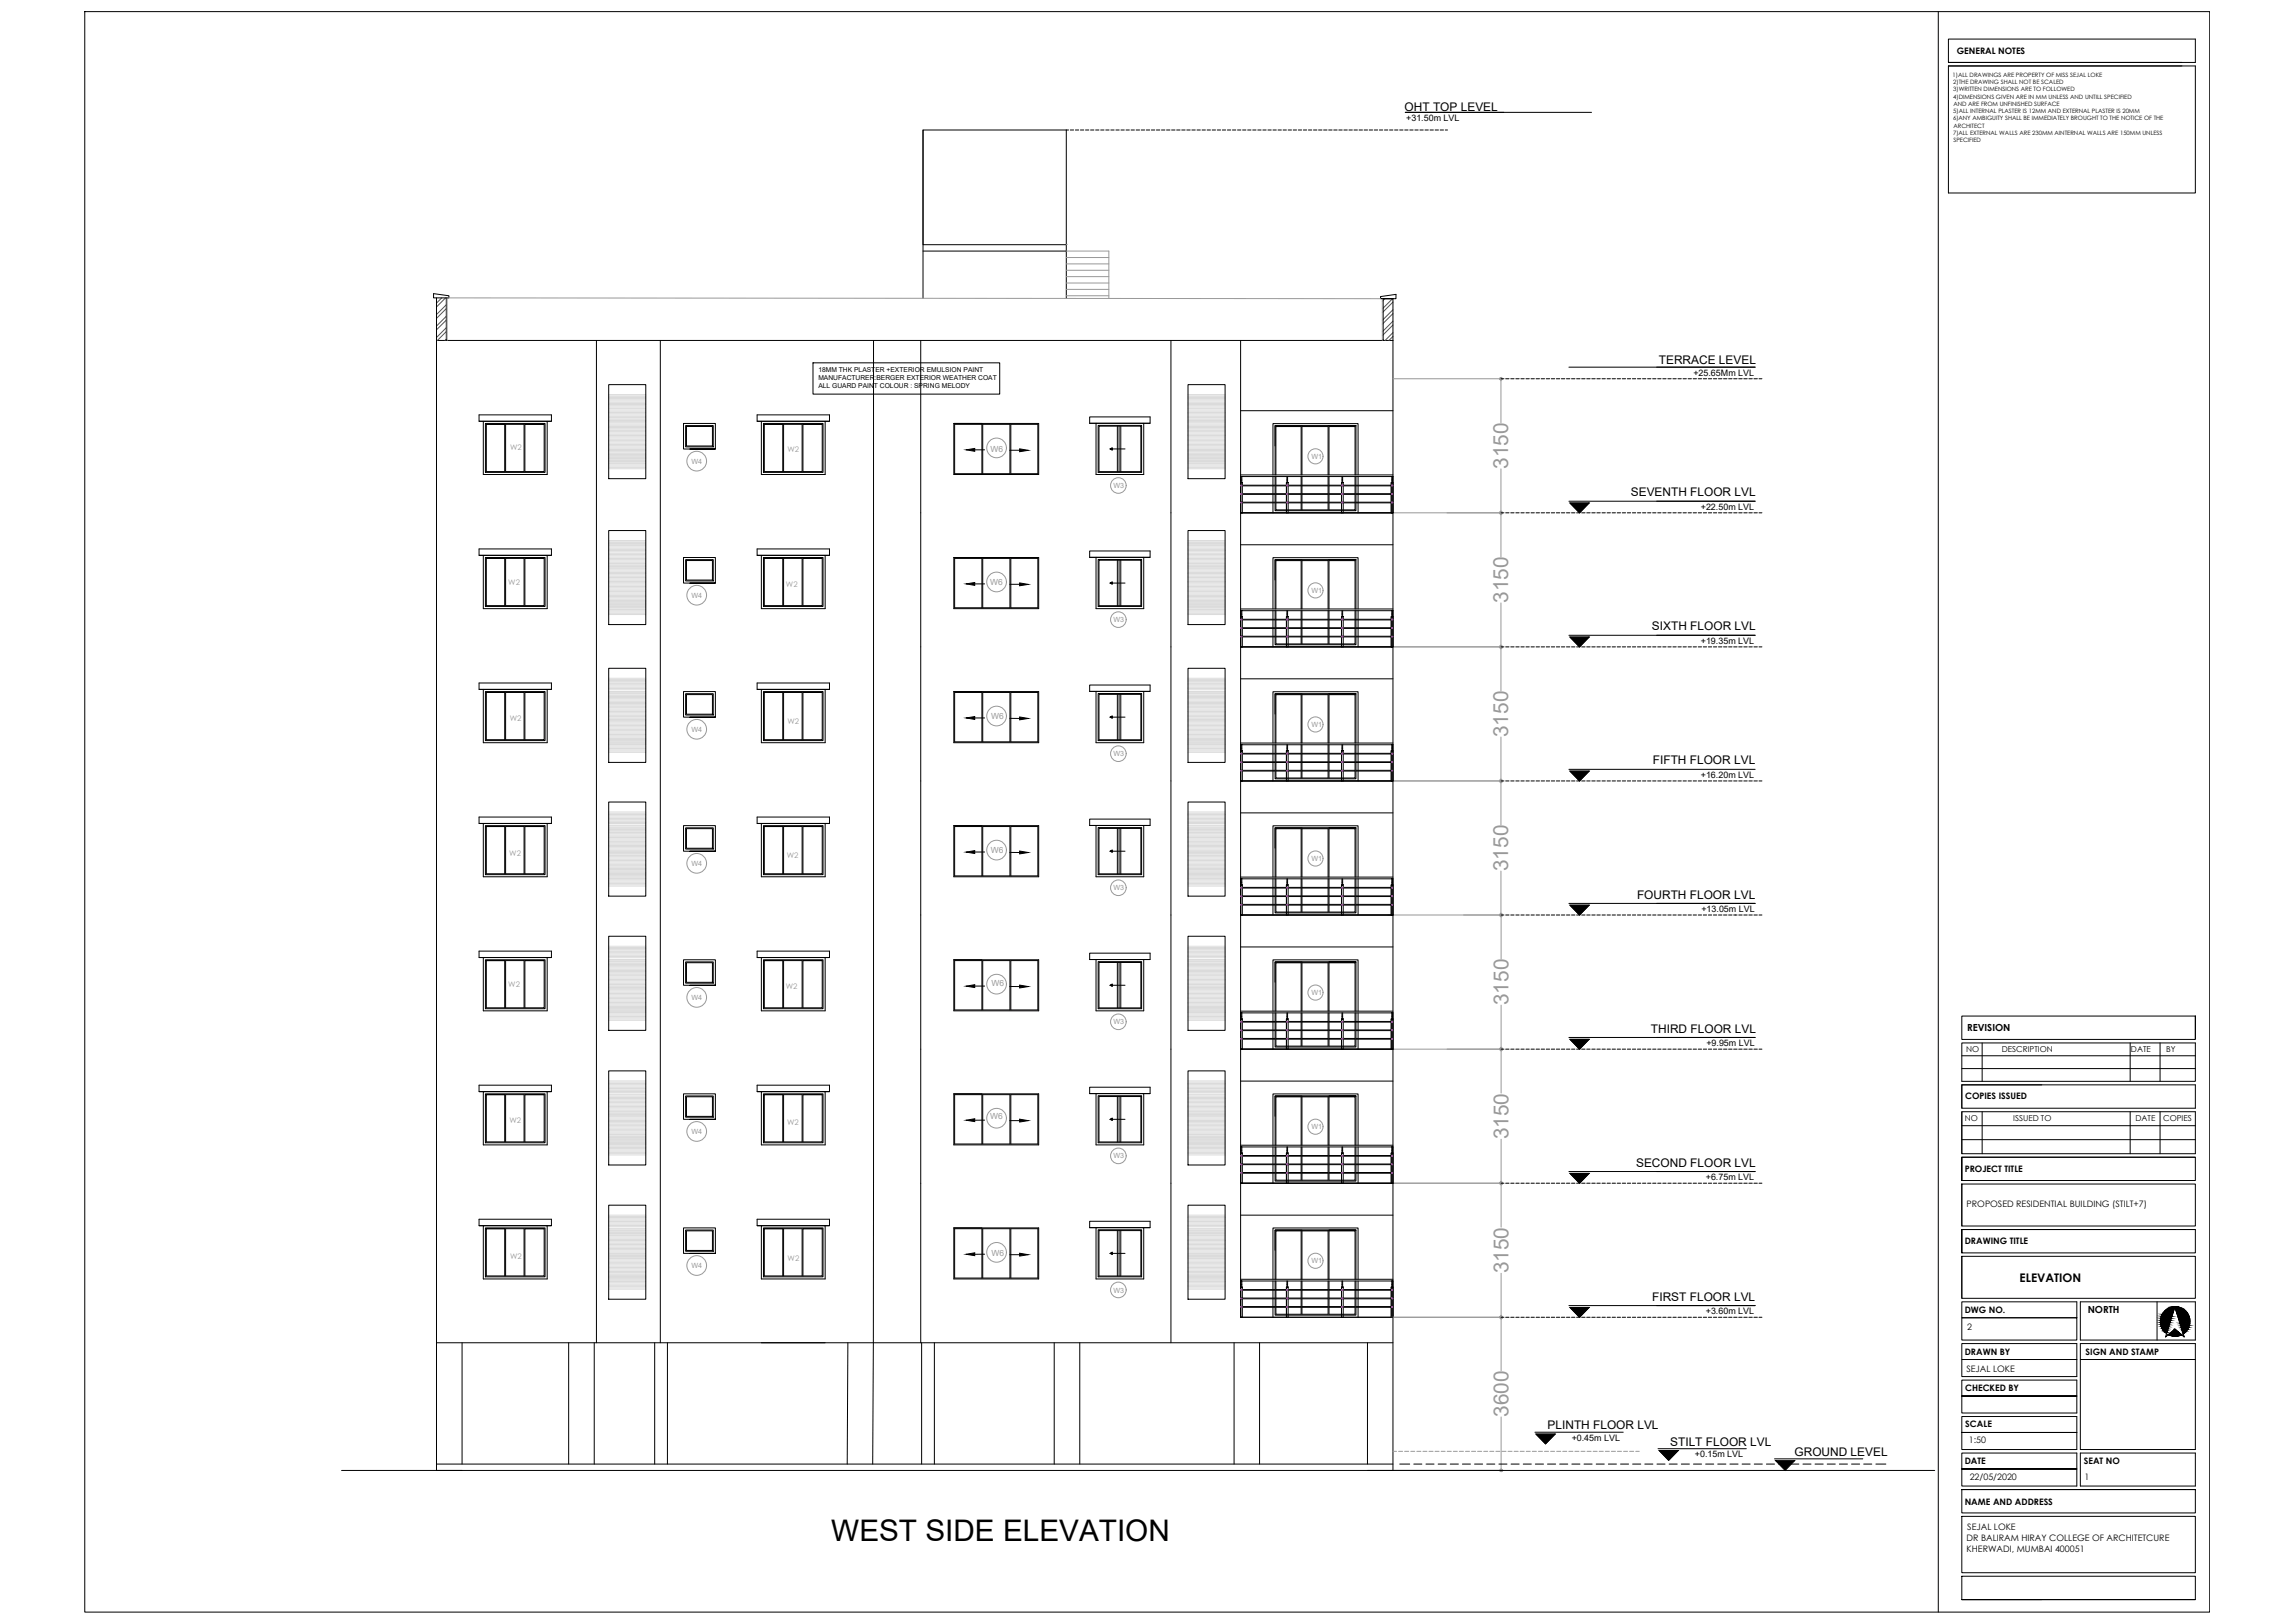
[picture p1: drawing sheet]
<svg xmlns="http://www.w3.org/2000/svg" width="1189mm" height="841mm" viewBox="0 0 1189 841" stroke-linecap="round" stroke-linejoin="round" font-family="sans-serif">
<defs><g id="words">
<text font-size="15.4" x="431" y="799">WEST SIDE ELEVATION</text>
<g font-size="10.8" fill="#989898">
<text x="782" y="243" transform="rotate(-90 782 243)">3150</text>
<text x="782" y="312" transform="rotate(-90 782 312)">3150</text>
<text x="782" y="382" transform="rotate(-90 782 382)">3150</text>
<text x="782" y="451" transform="rotate(-90 782 451)">3150</text>
<text x="782" y="521" transform="rotate(-90 782 521)">3150</text>
<text x="782" y="590" transform="rotate(-90 782 590)">3150</text>
<text x="782" y="660" transform="rotate(-90 782 660)">3150</text>
<text x="782" y="734" transform="rotate(-90 782 734)">3600</text>
</g>
<g font-size="6.2">
<text x="728" y="57">OHT TOP LEVEL</text>
<text x="860" y="189">TERRACE LEVEL</text>
<text x="845" y="257">SEVENTH FLOOR LVL</text>
<text x="856" y="327">SIXTH FLOOR LVL</text>
<text x="857" y="396">FIFTH FLOOR LVL</text>
<text x="848" y="466">FOURTH FLOOR LVL</text>
<text x="856" y="535">THIRD FLOOR LVL</text>
<text x="848" y="605">SECOND FLOOR LVL</text>
<text x="856" y="674">FIRST FLOOR LVL</text>
<text x="802" y="740">PLINTH FLOOR LVL</text>
<text x="866" y="749">STILT FLOOR LVL</text>
<text x="930" y="754">GROUND LEVEL</text>
</g>
<text font-size="6.1" x="1047" y="665">ELEVATION</text>
<g font-size="5.1">
<text x="1019" y="534">REVISION</text>
<text x="1082" y="680">NORTH</text>
</g>
<g font-size="4.6">
<text x="1014" y="28">GENERAL NOTES</text>
<text x="729" y="63">+31.50m LVL</text>
<text x="878" y="195">+25.65Mm LVL</text>
<text x="881" y="264">+22.50m LVL</text>
<text x="881" y="334">+19.35m LVL</text>
<text x="881" y="403">+16.20m LVL</text>
<text x="882" y="473">+13.05m LVL</text>
<text x="884" y="542">+9.95m LVL</text>
<text x="1018" y="569">COPIES ISSUED</text>
<text x="884" y="611">+6.75m LVL</text>
<text x="1018" y="607">PROJECT TITLE</text>
<text x="1019" y="625">PROPOSED RESIDENTIAL BUILDING (STILT+7)</text>
<text x="1018" y="645">DRAWING TITLE</text>
<text x="884" y="681">+3.60m LVL</text>
<text x="1018" y="680">DWG NO.</text>
<text x="1020" y="689">2</text>
<text x="1018" y="702">DRAWN BY</text>
<text x="1081" y="702">SIGN AND STAMP</text>
<text x="1019" y="711">SEJAL LOKE</text>
<text x="1018" y="721">CHECKED BY</text>
<text x="1019" y="739">SCALE</text>
<text x="815" y="747">+0.45m LVL</text>
<text x="1020" y="748">1:50</text>
<text x="878" y="755">+0.15m LVL</text>
<text x="1018" y="758">DATE</text>
<text x="1080" y="758">SEAT NO</text>
<text x="1021" y="767">22/05/2020</text>
<text x="1080" y="767">1</text>
<text x="1018" y="780">NAME AND ADDRESS</text>
<text x="1020" y="793">SEJAL LOKE</text>
<text x="1019" y="798">DR BALIRAM HIRAY COLLEGE OF ARCHITETCURE</text>
<text x="1019" y="804">KHERWADI, MUMBAI 400051</text>
</g>
<g font-size="4.4" fill="#989898">
<text x="513" y="234">W6</text>
<text x="513" y="303">W6</text>
<text x="514" y="373">W6</text>
<text x="514" y="442">W6</text>
<text x="514" y="511">W6</text>
<text x="513" y="580">W6</text>
<text x="514" y="651">W6</text>
</g>
<g font-size="4.2">
<text x="1019" y="545">NO</text>
<text x="1037" y="545">DESCRIPTION</text>
<text x="1104" y="545">DATE</text>
<text x="1123" y="545">BY</text>
<text x="1018" y="581">NO</text>
<text x="1043" y="581">ISSUED TO</text>
<text x="1107" y="581">DATE</text>
<text x="1121" y="581">COPIES</text>
</g>
<g font-size="4" fill="#989898">
<text x="264" y="233">W2</text>
<text x="408" y="234">W2</text>
<text x="263" y="303">W2</text>
<text x="407" y="304">W2</text>
<text x="264" y="374">W2</text>
<text x="408" y="375">W2</text>
<text x="264" y="443">W2</text>
<text x="408" y="444">W2</text>
<text x="263" y="512">W2</text>
<text x="407" y="513">W2</text>
<text x="264" y="582">W2</text>
<text x="408" y="583">W2</text>
<text x="264" y="652">W2</text>
<text x="408" y="654">W2</text>
</g>
<g font-size="3.7" fill="#989898">
<text x="680" y="238">W1</text>
<text x="358" y="240">W4</text>
<text x="577" y="253">W3</text>
<text x="358" y="310">W4</text>
<text x="680" y="307">W1</text>
<text x="577" y="322">W3</text>
<text x="680" y="377">W1</text>
<text x="358" y="379">W4</text>
<text x="577" y="392">W3</text>
<text x="358" y="449">W4</text>
<text x="680" y="446">W1</text>
<text x="577" y="461">W3</text>
<text x="680" y="516">W1</text>
<text x="358" y="518">W4</text>
<text x="577" y="531">W3</text>
<text x="358" y="588">W4</text>
<text x="680" y="585">W1</text>
<text x="577" y="600">W3</text>
<text x="358" y="657">W4</text>
<text x="680" y="655">W1</text>
<text x="577" y="670">W3</text>
</g>
<g font-size="3.5">
<text x="424" y="193">18MM THK PLASTER +EXTERIOR EMULSION PAINT</text>
<text x="424" y="197">MANUFACTURER:BERGER EXTERIOR WEATHER COAT</text>
<text x="424" y="201">ALL GUARD PAINT COLOUR : SPRING MELODY</text>
</g>
<g font-size="3.1">
<text x="1012" y="40">1)ALL DRAWINGS ARE PROPERTY OF MISS SEJAL LOKE</text>
<text x="1012" y="44">2)THE DRAWING SHALL NOT BE SCALED</text>
<text x="1012" y="47">3)WRITTEN DIMENSIONS ARE TO FOLLOWED</text>
<text x="1012" y="51">4)DIMENSIONS GIVEN ARE IN MM UNLESS AND UNTILL SPECIFIED</text>
<text x="1012" y="59">5)ALL INTERNAL PLASTER IS 12MM AND EXTERNAL PLASTER IS 20MM</text>
<text x="1012" y="55">AND ARE FROM UNFINISHED SURFACE</text>
<text x="1012" y="62">6)ANY AMBIGUITY SHALL BE IMMEDIATELY BROUGHT TO THE NOTICE OF THE</text>
<text x="1012" y="70">7)ALL EXTERNAL WALLS ARE 230MM AINTERNAL WALLS ARE 150MM UNLESS</text>
<text x="1012" y="66">ARCHITECT</text>
<text x="1012" y="74">SPECIFIED</text>
</g>
</g></defs>
<!-- layer: 0 -->
<g fill="none" stroke="#000" stroke-width=".52">
<path d="M728 58h97M478 67v88M553 67h-75v60h75M553 67v88M553 67h1M555 67h1M557 67h2M560 67h2M563 67h1M565 67h2M568 67h2M570 67h2"/>
<path d="M573 67h2M576 67h1M578 67h2M581 67h2M584 67h1M586 67h2M589 67h2M591 67h2M594 67h2M597 67h1M599 67h2M602 67h2"/>
<path d="M605 67h1M607 67h2M610 67h2M612 67h2M615 67h2M618 67h1M620 67h2M623 67h2M626 67h1M628 67h2M631 67h2M633 67h2"/>
<path d="M636 67h2M639 67h1M641 67h2M644 67h2M647 67h1M649 67h2M652 67h2M654 67h2M657 67h2M660 67h1M662 67h2M665 67h2"/>
<path d="M668 67h1M670 67h2M673 67h2M675 67h2M678 67h2M681 67h1M683 67h2M686 67h2M689 67h1M691 67h2M694 67h2M696 67h2"/>
<path d="M699 67h2M702 67h1M704 67h2M707 67h2M710 67h1M712 67h2M715 67h2M717 67h2M720 67h2M723 67h1M725 67h2M728 67h2"/>
<path d="M731 67h1M733 67h2M736 67h2M738 67h2M741 67h2M744 67h1M746 67h2M749 67h1M478 130h75M225 152l8 1v1h-8zM226 154v608M231 154v22"/>
<path d="M717 155v21M721 155h2v-2l-8 1v1h7M722 155v607M226 176h496M309 176v520M342 176v520M453 176l-1 583M477 176v520M607 176v520M643 176v507h79v-16M315 199h20v49h-20zM421 188h97v16h-97z"/>
<path d="M616 199h19v49h-19zM248 218h38M250 218h34v28h-34zM250 218h-2v-3h38v3h-2M252 219h30v26h-30zM252 220h10v24h-10zM252 220h10M262 220h10v24h-10zM272 220h10v24h-10v-24h10M392 218h38M395 218h33v28h-33zM395 218h-3v-3h38v3h-2"/>
<path d="M396 219h31v26h-31zM396 220h10v24h-10zM396 220h10M406 220h10v24h-10zM416 220h10v24h-10v-24h10M494 219h44v27h-44zM495 220h14v25h-14zM509 220h14v25h-14zM524 220h14v25h-14zM568 219h25v27h-25zM593 219h3v-3h-31v3h31M643 213h79"/>
<path d="M355 221h15v11h-15zM356 221h13v10h-13zM358 233h13v-14h-17v14h17M505 233h5M523 233h5M569 220h23v25h-23zM570 221h21v23h-21zM576 233v-1l-1 1h1h-1h8M579 221v23M580 221v23M581 221v23M661 221h14"/>
<path d="M689 221h14h-42v10M643 250h1zM643 246h79M643 247v3M643 249h1M644 256h-1h18v4h-18h1M644 252h-1h18v4h-18h1M660 246v-26h44v26M660 247v4M660 252v4M660 256v4M661 246v-25h42v25"/>
<path d="M661 247v4h-18h1M661 246v-25h13v25M661 247v4h13v-4M661 252h13v4h-13zM661 256h13v4h-13zM667 250h1zM667 250v16M667 247v3M667 249h.1M668 250v16M675 246v-25h13v25M675 247v4h13v-4"/>
<path d="M675 252h13v4h-13zM675 256h13v4h-13zM689 246v-25h13v25M689 247v4h33h-1M689 256h13v4h-13zM695 250h1zM695 250v16M695 247v3M695 249h1M696 247v3M696 250v16M702 252v4h-13v-4h33h-1"/>
<path d="M702 247v4M703 252v4h19h-1M703 247v4M704 247v4M704 252v4M704 256v4M721 250v16h1h-79h1v-16M721 256h1h-19v4h19h-1M721 250h1zM721 250v-3h1h-79h1v3M721 249h1M722 247v3"/>
<path d="M722 250v16h-79M315 275h20v49h-20zM616 275h19v49h-19zM644 261h-1h18v4h42v-4h19h-1M660 261v5M661 261h13v3h-13zM675 261h13v3h-13zM689 261h13v3h-13zM704 261v5M248 288h38M250 288h34v27h-34zM250 288h-2v-4h38v4h-2"/>
<path d="M252 289h30v25h-30zM252 289h10v25h-10zM252 289h10M262 289h10v25h-10zM272 289h10v25h-10v-25h10M355 290h15v11h-15zM356 290h13v11h-13zM392 288h38M395 288h33v27h-33zM395 288h-3v-4h38v4h-2M396 289h31v25h-31zM396 289h10v25h-10z"/>
<path d="M396 289h10M406 289h10v25h-10zM416 289h10v25h-10v-25h10M494 289h44v26h-44zM495 289h14v26h-14zM509 289h14v26h-14zM524 289h14v26h-14zM568 289h25v26h-25zM569 290h23v24h-23zM570 290h21v24h-21zM579 290v24M580 290v24"/>
<path d="M581 290v24M593 289h3v-3h-31v3h31M643 282h79M661 290h14M689 290h14h-42v11M358 302h13v-13h-17v13h17M505 303h5M523 303h5M576 302v-1l-1 1 1 1v-1h-1h8M643 320h1zM643 316h79M643 316v4"/>
<path d="M643 318h1M660 316v-27h44v27M660 316v5M661 316v-26h42v26M661 316v5h-18h1M661 316v-25h13v25M661 316v5h13v-5M667 320h1zM667 320v15M667 316v4M667 318h.1M668 320v15"/>
<path d="M675 316v-25h13v25M675 316v5h13v-5M689 316v-25h13v25M689 316v5h33h-1M695 320h1zM695 320v15M695 316v4M695 318h1M696 316v4M696 320v15M702 316v5M703 316v5"/>
<path d="M704 316v5M721 320v15h1h-79h1v-15M721 320h1zM721 320v-4h1h-79h1v4M721 318h1M722 316v4M722 320v15h-79M644 330h-1h18v4h42v-4h19h-1M644 326h-1h18v4h-18h1M644 321h-1h18v4h-18h1M660 321v4M660 326v4"/>
<path d="M660 330v5M661 330h13v4h-13zM661 321h13v4h-13zM661 326h13v4h-13zM675 321h13v4h-13zM675 326h13v4h-13zM675 330h13v4h-13zM689 330h13v4h-13zM689 326h13v4h-13zM702 321v4h-13v-4h33h-1M703 321v4h19h-1M704 321v4"/>
<path d="M704 326v4M704 330v5M721 326h1h-19v4h19h-1M248 357h38M250 357h34v28h-34zM250 357h-2v-3h38v3h-2M252 358h30v26h-30zM252 359h10v24h-10zM252 359h10M262 359h10v24h-10zM272 359h10v24h-10v-24h10M315 346h20v49h-20z"/>
<path d="M355 359h15v12h-15zM356 360h13v10h-13zM392 357h38M395 357h33v28h-33zM395 357h-3v-3h38v3h-2M396 358h31v26h-31zM396 359h10v24h-10zM396 359h10M406 359h10v24h-10zM416 359h10v24h-10v-24h10M494 358h44v27h-44zM495 359h14v25h-14z"/>
<path d="M509 359h14v25h-14zM524 359h14v25h-14zM568 358h25v27h-25zM569 359h23v25h-23zM570 360h21v23h-21zM579 360v23M580 360v23M581 360v23M593 358h3v-3h-31v3h31M616 346h19v49h-19zM643 352h79M661 360h14"/>
<path d="M689 360h14h-42v10M358 372h13v-14h-17v14h17M505 372h5M523 372h5M576 372v-1l-1 1h1h-1h8M643 389h1zM643 385h79M643 386v3M643 388h1M644 400h-1h18v4h42v-4h19h-1M644 395h-1h18v4h-18h1M644 391h-1h18v4h-18h1"/>
<path d="M660 385v-27h44v27M660 386v4M660 391v4M660 395v4M660 400v5M661 385v-25h42v25M661 386v4h-18h1M661 385v-25h13v25M661 400h13v3h-13zM661 386v4h13v-4M661 391h13v4h-13zM661 395h13v4h-13z"/>
<path d="M667 389h1zM667 389v16M667 386v3M667 388h.1M668 389v16M675 385v-25h13v25M675 386v4h13v-4M675 391h13v4h-13zM675 395h13v4h-13zM675 400h13v3h-13zM689 400h13v3h-13zM689 385v-25h13v25"/>
<path d="M689 386v4h33h-1M689 395h13v4h-13zM695 389h1zM695 389v16M695 386v3M695 388h1M696 386v3M696 389v16M702 391v4h-13v-4h33h-1M702 386v4M703 391v4h19h-1M703 386v4"/>
<path d="M704 386v4M704 391v4M704 395v4M704 400v5M721 389v16h1h-79h1v-16M721 395h1h-19v4h19h-1M721 389h1zM721 389v-3h1h-79h1v3M721 388h1M722 386v3M722 389v16h-79M315 416h20v48h-20z"/>
<path d="M616 416h19v48h-19zM248 427h38M250 427h34v27h-34zM250 427h-2v-4h38v4h-2M252 428h30v25h-30zM252 428h10v25h-10zM252 428h10M262 428h10v25h-10zM272 428h10v25h-10v-25h10M355 429h15v11h-15zM356 429h13v11h-13zM392 427h38"/>
<path d="M395 427h33v27h-33zM395 427h-3v-4h38v4h-2M396 428h31v25h-31zM396 428h10v25h-10zM396 428h10M406 428h10v25h-10zM416 428h10v25h-10v-25h10M494 428h44v26h-44zM495 428h14v26h-14zM509 428h14v26h-14zM524 428h14v26h-14zM568 428h25v26h-25z"/>
<path d="M569 429h23v24h-23zM570 429h21v24h-21zM579 429v24M580 429v24M581 429v24M593 428h3v-4h-31v4h31M643 421h79M661 429h14M689 429h14h-42v10M358 441h13v-13h-17v13h17M505 442h5M523 442h5"/>
<path d="M576 441v-1l-1 1 1 1v-1h-1h8M643 459h1zM643 455h79M643 455v4M643 457h1M660 455v-27h44v27M660 455v5M661 455v-26h42v26M661 455v5h-18h1M661 455v-26h13v26M661 455v5h13v-5M667 458l1 1z"/>
<path d="M667 458v16M667 455v3M667 457h.1M668 459v15M675 455v-26h13v26M675 455v5h13v-5M689 455v-26h13v26M689 455v5h33h-1M695 458l1 1zM695 458v16M695 455v3M695 457h1"/>
<path d="M696 455v3M696 459v15M702 455v5M703 455v5M704 455v5M721 458v16h1h-79h1v-15M721 458l1 1zM721 458v-3h1h-79h1v4M721 457h1M722 455v3M722 459v15h-79M644 469h-1h18v4h42v-4h19h-1"/>
<path d="M644 465h-1h18v4h-18h1M644 460h-1h18v4h-18h1M660 460v4M660 465v4M660 469v5M661 469h13v4h-13zM661 460h13v4h-13zM661 465h13v4h-13zM675 460h13v4h-13zM675 465h13v4h-13zM675 469h13v4h-13zM689 469h13v4h-13z"/>
<path d="M689 465h13v4h-13zM702 460v4h-13v-4h33h-1M703 460v4h19h-1M704 460v4M704 465v4M704 469v5M721 465h1h-19v4h19h-1M248 496h38M250 496h34v28h-34zM250 496h-2v-3h38v3h-2M252 497h30v26h-30zM252 498h10v24h-10z"/>
<path d="M252 498h10M262 498h10v24h-10zM272 498h10v24h-10v-24h10M315 485h20v49h-20zM355 498h15v11h-15zM356 499h13v10h-13zM392 496h38M395 496h33v28h-33zM395 496h-3v-3h38v3h-2M396 497h31v26h-31zM396 498h10v24h-10zM396 498h10"/>
<path d="M406 498h10v24h-10zM416 498h10v24h-10v-24h10M494 497h44v27h-44zM495 498h14v25h-14zM509 498h14v25h-14zM524 498h14v25h-14zM568 497h25v27h-25zM569 498h23v25h-23zM570 499h21v23h-21zM579 499v23M580 499v23M581 499v23"/>
<path d="M593 497h3v-3h-31v3h31M616 485h19v49h-19zM643 491h79M661 498h14M689 498h14h-42v11M358 511h13v-14h-17v14h17M505 511h5M523 511h5M576 511v-1l-1 1h1h-1h8M643 528h1zM643 524h79M643 525v3"/>
<path d="M643 527h1M644 538h-1h18v5h42v-5h19h-1M644 534h-1h18v4h-18h1M644 530h-1h18v4h-18h1M660 524v-27h44v27M660 525v4M660 530v4M660 534v4M660 538v6M661 524v-26h42v26M661 525v4h-18h1M661 524v-25h13v25"/>
<path d="M661 538h13v4h-13zM661 525v4h13v-4M661 530h13v4h-13zM661 534h13v4h-13zM667 528h1zM667 528v16M667 525v3M667 527h.1M668 528v16M675 524v-25h13v25M675 525v4h13v-4M675 530h13v4h-13z"/>
<path d="M675 534h13v4h-13zM675 538h13v4h-13zM689 538h13v4h-13zM689 524v-25h13v25M689 525v4h33h-1M689 534h13v4h-13zM695 528h1zM695 528v16M695 525v3M695 527h1M696 525v3M696 528v16"/>
<path d="M702 530v4h-13v-4h33h-1M702 525v4M703 530v4h19h-1M703 525v4M704 525v4M704 530v4M704 534v4M704 538v6M721 528v16h1h-79h1v-16M721 534h1h-19v4h19h-1M721 528h1zM721 528v-3h1h-79h1v3"/>
<path d="M721 527h1M722 525v3M722 528v16h-79M315 555h20v49h-20zM616 555h19v49h-19zM248 566h38M250 566h34v27h-34zM250 566h-2v-4h38v4h-2M252 567h30v25h-30zM252 567h10v25h-10zM252 567h10M262 567h10v25h-10z"/>
<path d="M272 567h10v25h-10v-25h10M355 568h15v11h-15zM356 568h13v10h-13zM392 566h38M395 566h33v27h-33zM395 566h-3v-4h38v4h-2M396 567h31v25h-31zM396 567h10v25h-10zM396 567h10M406 567h10v25h-10zM416 567h10v25h-10v-25h10M494 567h44v26h-44z"/>
<path d="M495 567h14v26h-14zM509 567h14v26h-14zM524 567h14v26h-14zM568 567h25v26h-25zM569 568h23v24h-23zM570 568h21v24h-21zM579 568v24M580 568v24M581 568v24M593 567h3v-4h-31v4h31M643 560h79M661 568h14"/>
<path d="M689 568h14h-42v10M358 580h13v-13h-17v13h17M510 580h-5M523 581h5M576 580v-1l-1 1 1 1v-1h-1h8M643 597l1 1zM643 593h79M643 594v3M643 596h1M644 599h-1h18v4h-18h1M660 593v-26h44v26M660 594v5"/>
<path d="M660 599v4M661 593v-25h42v25M661 594v5h-18h1M661 593v-25h13v25M661 594v5h13v-5M661 599h13v4h-13zM667 597l1 1zM667 597v16M667 594v3M667 596h.1M668 598v15M675 593v-25h13v25"/>
<path d="M675 594v5h13v-5M675 599h13v4h-13zM689 593v-25h13v25M689 594v5h33h-1M695 597l1 1zM695 597v16M695 594v3M695 596h1M696 594v3M696 598v15M702 599v4h-13v-4h33h-1M702 594v5"/>
<path d="M703 599v4h19h-1M703 594v5M704 594v5M704 599v4M721 597v16h1h-79h1v-15M721 597l1 1zM721 597v-3h1h-79h1v3M721 596h1M722 594v3M722 598v15h-79M644 608h-1h18v4h42v-4h19h-1M644 604h-1h18v4h-18h1"/>
<path d="M660 604v4M660 608v5M661 608h13v4h-13zM661 604h13v4h-13zM675 604h13v4h-13zM675 608h13v4h-13zM689 608h13v4h-13zM689 604h13v4h-13zM704 604v4M704 608v5M721 604h1h-19v4h19h-1M248 635h38"/>
<path d="M250 635h34v28h-34zM250 635h-2v-3h38v3h-2M252 636h30v26h-30zM252 637h10v24h-10zM252 637h10M262 637h10v24h-10zM272 637h10v24h-10v-24h10M315 625h20v48h-20zM355 637h15v11h-15zM356 638h13v10h-13zM392 635h38M395 635h33v28h-33z"/>
<path d="M395 635h-3v-3h38v3h-2M396 636h31v26h-31zM396 637h10v24h-10zM396 637h10M406 637h10v24h-10zM416 637h10v24h-10v-24h10M494 636h44v27h-44zM495 637h14v25h-14zM509 637h14v25h-14zM524 637h14v25h-14zM568 636h25v27h-25zM569 637h23v25h-23z"/>
<path d="M570 638h21v23h-21zM579 638v23M580 638v23M581 638v23M593 636h3v-3h-31v3h31M616 625h19v48h-19zM643 630h79M661 637h14M689 637h14h-42v11M358 649h13v-13h-17v13h17M510 650h-5M523 650h5"/>
<path d="M576 649h-1l1 1v-1h-1h8M643 667h1zM643 663h79M643 664v3M643 666h1M644 677h-1h18v4h42v-4h19h-1M644 673h-1h18v4h-18h1M644 669h-1h18v4h-18h1M660 663v-27h44v27M660 664v4M660 669v4M660 673v4"/>
<path d="M660 677v6M661 663v-26h42v26M661 664v4h-18h1M661 663v-25h13v25M661 677h13v4h-13zM661 664v4h13v-4M661 669h13v4h-13zM661 673h13v4h-13zM667 667h1zM667 667v16M667 666h.1M667 664v3"/>
<path d="M668 667v16M675 663v-25h13v25M675 677h13v4h-13zM675 664v4h13v-4M675 669h13v4h-13zM675 673h13v4h-13zM689 677h13v4h-13zM689 663v-25h13v25M689 664v4h33h-1M689 673h13v4h-13zM695 667h1zM695 667v16"/>
<path d="M695 666h1M695 664v3M696 664v3M696 667v16M702 669v4h-13v-4h33h-1M702 664v4M703 669v4h19h-1M703 664v4M704 664v4M704 669v4M704 673v4M704 677v6"/>
<path d="M721 667v16h1h-79h1v-16M721 673h1h-19v4h19h-1M721 667h1zM721 667v-3h1h-79h1v3M721 666h1M722 664v3M226 696h496M239 696v63M295 696v63M308 696v63M339 696v63M346 696v63"/>
<path d="M439 696v63M478 696v63M484 696v63M546 696v63M560 696v63M640 696v63M653 696v63M709 696v63M226 759h496M725 759h6M733 759h4M739 759h4"/>
<path d="M745 759h4M752 759h4M758 759h4M764 759h4M770 759h5M777 759h4M783 759h4M789 759h5M796 759h4M802 759h4M808 759h4M815 759h4"/>
<path d="M821 759h4M827 759h4M834 759h4M840 759h4M846 759h4M852 759h5M859 759h4M865 759h4M871 759h5M878 759h4M884 759h4M890 759h4"/>
<path d="M897 759h4M903 759h4M909 759h4M915 759h5M922 759h4M928 759h4M934 759h5M941 759h4M947 759h4M953 759h4M960 759h4M966 759h4"/>
<path d="M972 759h5M177 762h826"/>
</g>
<!-- layer: railing -->
<g fill="none" stroke="#d0d" stroke-width=".52">
<path d="M643 251l1 1zM643 256h1zM667 251v1zM667 256h.1M695 251l1 1zM695 256h1zM721 251l1 1zM721 256h1zM643 260l1 1zM667 260v1zM695 260l1 1zM721 260l1 1z"/>
<path d="M643 321h1zM643 325l1 1zM643 330h1zM667 321h.1M667 325v1zM667 330h.1M695 321h1zM695 325l1 1zM695 330h1zM721 321h1zM721 325l1 1zM721 330h1z"/>
<path d="M643 390l1 1zM643 395h1zM643 399l1 1zM667 390v1zM667 395h.1M667 399v1zM695 390l1 1zM695 395h1zM695 399l1 1zM721 390l1 1zM721 395h1zM721 399l1 1z"/>
<path d="M643 460h1zM667 460h.1M695 460h1zM721 460h1zM643 464l1 1zM643 469h1zM667 464v1zM667 469h.1M695 464l1 1zM695 469h1zM721 464l1 1zM721 469h1z"/>
<path d="M643 529l1 1zM643 534h1zM643 538l1 1zM667 529v1zM667 534h.1M667 538h.1M695 529l1 1zM695 534h1zM695 538h1zM721 529l1 1zM721 534h1zM721 538h1z"/>
<path d="M643 599h1zM667 599h.1M695 599h1zM721 599h1zM643 603l1 1zM643 608h1zM667 603v1zM667 608h.1M695 603l1 1zM695 608h1zM721 603l1 1zM721 608h1z"/>
<path d="M643 668l1 1zM643 673h1zM643 677h1zM667 668v1zM667 673h.1M667 677h.1M695 668l1 1zM695 673h1zM695 677h1zM721 668l1 1zM721 673h1zM721 677h1z"/>
<circle cx="643" cy="256" r=".1"/>
<circle cx="643" cy="252" r=".1"/>
<circle cx="667" cy="252" r=".1"/>
<circle cx="667" cy="256" r=".1"/>
<circle cx="696" cy="252" r=".1"/>
<circle cx="696" cy="256" r=".1"/>
<circle cx="721" cy="252" r=".1"/>
<circle cx="721" cy="256" r=".1"/>
<circle cx="643" cy="260" r=".1"/>
<circle cx="667" cy="260" r=".1"/>
<circle cx="696" cy="260" r=".1"/>
<circle cx="721" cy="260" r=".1"/>
<circle cx="643" cy="321" r=".1"/>
<circle cx="643" cy="325" r=".1"/>
<circle cx="643" cy="330" r=".1"/>
<circle cx="667" cy="321" r=".1"/>
<circle cx="667" cy="325" r=".1"/>
<circle cx="667" cy="330" r=".1"/>
<circle cx="696" cy="321" r=".1"/>
<circle cx="696" cy="325" r=".1"/>
<circle cx="696" cy="330" r=".1"/>
<circle cx="721" cy="321" r=".1"/>
<circle cx="721" cy="325" r=".1"/>
<circle cx="721" cy="330" r=".1"/>
<circle cx="643" cy="391" r=".1"/>
<circle cx="643" cy="395" r=".1"/>
<circle cx="643" cy="399" r=".1"/>
<circle cx="667" cy="391" r=".1"/>
<circle cx="667" cy="399" r=".1"/>
<circle cx="667" cy="395" r=".1"/>
<circle cx="696" cy="395" r=".1"/>
<circle cx="696" cy="391" r=".1"/>
<circle cx="696" cy="399" r=".1"/>
<circle cx="721" cy="399" r=".1"/>
<circle cx="721" cy="395" r=".1"/>
<circle cx="721" cy="391" r=".1"/>
<circle cx="667" cy="460" r=".1"/>
<circle cx="696" cy="460" r=".1"/>
<circle cx="721" cy="460" r=".1"/>
<circle cx="643" cy="460" r=".1"/>
<circle cx="643" cy="464" r=".1"/>
<circle cx="643" cy="469" r=".1"/>
<circle cx="667" cy="469" r=".1"/>
<circle cx="667" cy="464" r=".1"/>
<circle cx="696" cy="469" r=".1"/>
<circle cx="696" cy="464" r=".1"/>
<circle cx="721" cy="469" r=".1"/>
<circle cx="721" cy="464" r=".1"/>
<circle cx="643" cy="529" r=".1"/>
<circle cx="643" cy="538" r=".1"/>
<circle cx="643" cy="534" r=".1"/>
<circle cx="667" cy="529" r=".1"/>
<circle cx="667" cy="538" r=".1"/>
<circle cx="667" cy="534" r=".1"/>
<circle cx="696" cy="534" r=".1"/>
<circle cx="696" cy="538" r=".1"/>
<circle cx="696" cy="529" r=".1"/>
<circle cx="721" cy="529" r=".1"/>
<circle cx="721" cy="534" r=".1"/>
<circle cx="721" cy="538" r=".1"/>
<circle cx="643" cy="599" r=".1"/>
<circle cx="667" cy="599" r=".1"/>
<circle cx="696" cy="599" r=".1"/>
<circle cx="721" cy="599" r=".1"/>
<circle cx="643" cy="603" r=".1"/>
<circle cx="643" cy="608" r=".1"/>
<circle cx="667" cy="608" r=".1"/>
<circle cx="667" cy="603" r=".1"/>
<circle cx="696" cy="608" r=".1"/>
<circle cx="696" cy="603" r=".1"/>
<circle cx="721" cy="608" r=".1"/>
<circle cx="721" cy="603" r=".1"/>
<circle cx="643" cy="668" r=".1"/>
<circle cx="643" cy="673" r=".1"/>
<circle cx="643" cy="677" r=".1"/>
<circle cx="667" cy="668" r=".1"/>
<circle cx="667" cy="673" r=".1"/>
<circle cx="667" cy="677" r=".1"/>
<circle cx="696" cy="677" r=".1"/>
<circle cx="696" cy="673" r=".1"/>
<circle cx="696" cy="668" r=".1"/>
<circle cx="721" cy="673" r=".1"/>
<circle cx="721" cy="668" r=".1"/>
<circle cx="721" cy="677" r=".1"/>
</g>
<!-- layer: 0 -->
<g fill="none" stroke="#989898" stroke-width=".52">
<path d="M553 130h22v25M553 133h22M553 137h22M553 127h.1M232 154l483 1M553 140h22M553 143h22M553 147h22M553 150h22M553 153h22M778 197h.1M778 265h.1"/>
<path d="M778 266v1M778 334v1M778 336h.1M778 404h.1M778 405v1M778 473v1M778 475h.1M778 543h.1M778 544v1M778 612v1M778 614h.1M778 681v1"/>
<path d="M778 683v1M778 761h.1"/>
<circle cx="361" cy="239" r="5"/>
<circle cx="516" cy="232" r="5"/>
<circle cx="682" cy="236" r="4"/>
<circle cx="580" cy="252" r="4"/>
<circle cx="361" cy="308" r="5"/>
<circle cx="516" cy="302" r="5"/>
<circle cx="682" cy="306" r="4"/>
<circle cx="580" cy="321" r="4"/>
<circle cx="361" cy="378" r="5"/>
<circle cx="516" cy="371" r="5"/>
<circle cx="682" cy="375" r="4"/>
<circle cx="580" cy="391" r="4"/>
<circle cx="361" cy="447" r="5"/>
<circle cx="516" cy="441" r="5"/>
<circle cx="682" cy="445" r="4"/>
<circle cx="580" cy="460" r="4"/>
<circle cx="361" cy="517" r="5"/>
<circle cx="516" cy="510" r="5"/>
<circle cx="682" cy="514" r="4"/>
<circle cx="580" cy="529" r="4"/>
<circle cx="516" cy="579" r="5"/>
<circle cx="361" cy="586" r="5"/>
<circle cx="580" cy="599" r="4"/>
<circle cx="682" cy="584" r="4"/>
<circle cx="361" cy="656" r="5"/>
<circle cx="516" cy="649" r="5"/>
<circle cx="682" cy="653" r="4"/>
<circle cx="580" cy="668" r="4"/>
</g>
<!-- layer: LEVEL -->
<g fill="none" stroke="#989898" stroke-width=".52">
<path d="M722 196h56M778 197v22M778 243v22M722 266h56M778 267v22M778 312v22M722 335h56M778 336v22M778 382v22M722 405h56M778 406v21M778 451v22"/>
<path d="M719 474h59M778 475v22M778 521v22M722 544h56M778 545v21M778 590v22M722 613h56M778 614v22M778 660v21M721 683h57M778 684v26M778 734v27"/>
<path d="M722 762h56"/>
</g>
<!-- layer: 0 -->
<g fill="#989898" stroke="#989898" stroke-width=".52">
<path d="M778 761v1z"/>
<path d="M777 762h1z"/>
<path d="M777 613h1z"/>
<path d="M777 474h1z"/>
<path d="M778 474v1z"/>
<path d="M777 335h1z"/>
<path d="M777 196h1z"/>
<path d="M778 682v1zM778 682v1zM777 682l1 1z"/>
<path d="M777 683h1zM777 683h1z"/>
<path d="M778 683v-1zM778 682v1zM778 682v1z"/>
<path d="M777 762h1zM777 762h1zM778 762v1z"/>
<path d="M778 683v-1zM778 682v1zM778 682v1z"/>
<path d="M778 682v1zM778 682v1zM777 682l1 1z"/>
<path d="M777 683h1zM777 683h1z"/>
<path d="M777 613h1zM777 613h1zM778 613v1z"/>
<path d="M778 613v1zM778 613v1z"/>
<path d="M778 613v1zM778 613v1z"/>
<path d="M777 613h1zM777 613h1zM778 613v1z"/>
<path d="M778 543v1zM778 543v1zM777 543l1 1z"/>
<path d="M777 544h1zM777 544h1z"/>
<path d="M778 544v-1zM778 543v1zM778 543v1z"/>
<path d="M778 544v-1zM778 543v1zM778 543v1z"/>
<path d="M778 543v1zM778 543v1zM777 543l1 1z"/>
<path d="M777 544h1zM777 544h1z"/>
<path d="M777 474h1zM777 474h1zM778 474v1z"/>
<path d="M778 474v1zM778 474v1z"/>
<path d="M777 474h1zM777 474h1zM778 474v1z"/>
<path d="M778 404v1zM778 404v1zM777 404l1 1z"/>
<path d="M777 405h1zM777 405h1z"/>
<path d="M778 405v-1zM778 404v1zM778 404v1z"/>
<path d="M778 405v-1zM778 404v1zM778 404v1z"/>
<path d="M778 404v1zM778 404v1zM777 404l1 1z"/>
<path d="M777 405h1zM777 405h1z"/>
<path d="M777 335h1zM777 336l1-1zM778 335v1z"/>
<path d="M778 335v1zM778 335v1zM778 335v1z"/>
<path d="M778 335v1zM778 335v1zM778 335v1z"/>
<path d="M777 335h1zM777 336l1-1zM778 335v1z"/>
<path d="M778 265v1zM778 265v1zM777 265l1 1z"/>
<path d="M777 266h1zM777 266h1z"/>
<path d="M778 266v-1zM778 265v1zM778 265v1z"/>
<path d="M778 266v-1zM778 265v1zM778 265v1z"/>
<path d="M778 265v1zM778 265v1zM777 265l1 1z"/>
<path d="M777 266h1zM777 266h1z"/>
<path d="M777 196h1zM777 197l1-1zM778 196v1z"/>
<path d="M778 196v1zM778 196v1zM778 196v1z"/>
</g>
<!-- layer: NAMES -->
<g fill="none" stroke="#000" stroke-width=".52">
<path d="M778 196h1M780 196h2M783 196h2M786 196h1M788 196h2M791 196h2M793 196h2M796 196h2M799 196h1M801 196h2M804 196h2M807 196h1"/>
<path d="M809 196h2M812 196h2M813 190h97M814 196h2M817 196h2M820 196h1M822 196h2M825 196h2M828 196h1M830 196h2M833 196h2M835 196h2"/>
<path d="M838 196h2M841 196h1M843 196h2M846 196h2M849 196h1M851 196h2M854 196h2M856 196h2M859 196h2M862 196h1M864 196h2M867 196h2"/>
<path d="M870 196h1M872 196h2M875 196h2M877 196h2M880 196h2M883 196h1M885 196h2M888 196h2M891 196h1M893 196h2M896 196h2M898 196h2"/>
<path d="M901 196h2M904 196h1M906 196h2M909 196h2M912 196h1M813 260h97M778 266h1M780 266h2M783 266h2M786 266h1M788 266h2M791 266h2"/>
<path d="M793 266h2M796 266h2M799 266h1M801 266h2M804 266h2M807 266h1M809 266h2M812 266h2M814 261h10l-5 5zM814 266h2M817 266h2M820 266h1"/>
<path d="M822 266h2M825 266h2M828 266h1M830 266h2M833 266h2M835 266h2M838 266h2M841 266h1M843 266h2M846 266h2M849 266h1M851 266h2"/>
<path d="M854 266h2M856 266h2M859 266h2M862 266h1M864 266h2M867 266h2M870 266h1M872 266h2M875 266h2M877 266h2M880 266h2M883 266h1"/>
<path d="M885 266h2M888 266h2M891 266h1M893 266h2M896 266h2M898 266h2M901 266h2M904 266h1M906 266h2M909 266h2M912 266h1M778 335h1"/>
<path d="M780 335h2M783 335h2M786 335h1M788 335h2M791 335h2M793 335h2M796 335h2M799 335h1M801 335h2M804 335h2M807 335h1M809 335h2"/>
<path d="M812 335h2M813 329h97M814 330h10l-5 5zM814 335h2M817 335h2M820 335h1M822 335h2M825 335h2M828 335h1M830 335h2M833 335h2M835 335h2"/>
<path d="M838 335h2M841 335h1M843 335h2M846 335h2M849 335h1M851 335h2M854 335h2M856 335h2M859 335h2M862 335h1M864 335h2M867 335h2"/>
<path d="M870 335h1M872 335h2M875 335h2M877 335h2M880 335h2M883 335h1M885 335h2M888 335h2M891 335h1M893 335h2M896 335h2M898 335h2"/>
<path d="M901 335h2M904 335h1M906 335h2M909 335h2M912 335h1M813 399h97M814 400h10l-5 5zM778 405h1M780 405h2M783 405h2M786 405h1M788 405h2"/>
<path d="M791 405h2M793 405h2M796 405h2M799 405h1M801 405h2M804 405h2M807 405h1M809 405h2M812 405h2M814 405h2M817 405h2M820 405h1"/>
<path d="M822 405h2M825 405h2M828 405h1M830 405h2M833 405h2M835 405h2M838 405h2M841 405h1M843 405h2M846 405h2M849 405h1M851 405h2"/>
<path d="M854 405h2M856 405h2M859 405h2M862 405h1M864 405h2M867 405h2M870 405h1M872 405h2M875 405h2M877 405h2M880 405h2M883 405h1"/>
<path d="M885 405h2M888 405h2M891 405h1M893 405h2M896 405h2M898 405h2M901 405h2M904 405h1M906 405h2M909 405h2M912 405h1M778 474h1"/>
<path d="M780 474h2M783 474h2M786 474h1M788 474h2M791 474h2M793 474h2M796 474h2M799 474h1M801 474h2M804 474h2M807 474h1M809 474h2"/>
<path d="M812 474h2M813 468h97M814 469h10l-5 5zM814 474h2M817 474h2M820 474h1M822 474h2M825 474h2M828 474h1M830 474h2M833 474h2M835 474h2"/>
<path d="M838 474h2M841 474h1M843 474h2M846 474h2M849 474h1M851 474h2M854 474h2M856 474h2M859 474h2M862 474h1M864 474h2M867 474h2"/>
<path d="M870 474h1M872 474h2M875 474h2M877 474h2M880 474h2M883 474h1M885 474h2M888 474h2M891 474h1M893 474h2M896 474h2M898 474h2"/>
<path d="M901 474h2M904 474h1M906 474h2M909 474h2M912 474h1M813 538h97M814 539h10l-5 5zM778 544h1M780 544h2M783 544h2M786 544h1M788 544h2"/>
<path d="M791 544h2M793 544h2M796 544h2M799 544h1M801 544h2M804 544h2M807 544h1M809 544h2M812 544h2M814 544h2M817 544h2M820 544h1"/>
<path d="M822 544h2M825 544h2M828 544h1M830 544h2M833 544h2M835 544h2M838 544h2M841 544h1M843 544h2M846 544h2M849 544h1M851 544h2"/>
<path d="M854 544h2M856 544h2M859 544h2M862 544h1M864 544h2M867 544h2M870 544h1M872 544h2M875 544h2M877 544h2M880 544h2M883 544h1"/>
<path d="M885 544h2M888 544h2M891 544h1M893 544h2M896 544h2M898 544h2M901 544h2M904 544h1M906 544h2M909 544h2M912 544h1M778 613h1"/>
<path d="M780 613h2M783 613h2M786 613h1M788 613h2M791 613h2M793 613h2M796 613h2M799 613h1M801 613h2M804 613h2M807 613h1M809 613h2"/>
<path d="M812 613h2M813 607h97M814 608h10l-5 5zM814 613h2M817 613h2M820 613h1M822 613h2M825 613h2M828 613h1M830 613h2M833 613h2M835 613h2"/>
<path d="M838 613h2M841 613h1M843 613h2M846 613h2M849 613h1M851 613h2M854 613h2M856 613h2M859 613h2M862 613h1M864 613h2M867 613h2"/>
<path d="M870 613h1M872 613h2M875 613h2M877 613h2M880 613h2M883 613h1M885 613h2M888 613h2M891 613h1M893 613h2M896 613h2M898 613h2"/>
<path d="M901 613h2M904 613h1M906 613h2M909 613h2M912 613h1M813 677h97M814 678h10l-5 5zM778 683h1M780 683h2M783 683h2M786 683h1M788 683h2"/>
<path d="M791 683h2M793 683h2M796 683h2M799 683h1M801 683h2M804 683h2M807 683h1M809 683h2M812 683h2M814 683h2M817 683h2M820 683h1"/>
<path d="M822 683h2M825 683h2M828 683h1M830 683h2M833 683h2M835 683h2M838 683h2M841 683h1M843 683h2M846 683h2M849 683h1M851 683h2"/>
<path d="M854 683h2M856 683h2M859 683h2M862 683h1M864 683h2M867 683h2M870 683h1M872 683h2M875 683h2M877 683h2M880 683h2M883 683h1"/>
<path d="M885 683h2M888 683h2M891 683h1M893 683h2M896 683h2M898 683h2M901 683h2M904 683h1M906 683h2M909 683h2M912 683h1M795 742h46"/>
<path d="M796 743h10l-5 5zM859 751h46M860 752h10l-5 5zM920 756h45"/>
</g>
<path d="M814 261h10l-5 5zM814 330h10l-5 5zM814 400h10l-5 5zM814 469h10l-5 5zM814 539h10l-5 5zM814 608h10l-5 5zM814 678h10l-5 5zM796 743h10l-5 5zM860 752h10l-5 5zM920 757h10l-5 5z" fill="#000" stroke="#000" stroke-width=".52"/>
<!-- layer: 0 -->
<g fill="#000" stroke="#000" stroke-width=".52">
<path d="M501 233l4-1v2zM528 233h5l-5 1zM501 303l4-1v1zM528 302l5 1-5 1zM501 372l4-1v2zM528 372h5l-5 1zM501 442l4-1v1zM528 441l5 1h-5zM501 511l4-1v2zM528 510l5 1-5 1zM528 580l5 1h-5zM501 580h4v1z"/>
<path d="M501 650l4-1v2zM528 649l5 1-5 1z"/>
</g>
<!-- layer: NAMES -->
<g fill="none" stroke="#989898" stroke-width=".52">
<path d="M722 752h2M725 752h2M728 752h2M731 752h2M734 752h2M737 752h3M741 752h2M744 752h2M747 752h2M750 752h2M753 752h2M756 752h2"/>
<path d="M759 752h3M763 752h2M766 752h2M769 752h2M772 752h2M775 752h2M778 752h2M782 752h2M785 752h2M788 752h2M791 752h2M794 752h2"/>
<path d="M797 752h2M800 752h3M804 752h2M807 752h2M810 752h2M813 752h2M816 752h2M819 752h2M822 752h3M826 752h2M829 752h2M832 752h2"/>
<path d="M835 752h2M838 752h2M841 752h2M845 752h2M848 752h2"/>
</g>
<!-- layer: 0 -->
<g fill="none" stroke="#dbdbdb" stroke-width=".52">
<path d="M315 206h20h-20M315 210h20h-20M315 214h20h-20M315 218h20h-20M315 211h20M315 204h20M315 205h20M315 206h20M315 207h20M315 208h20M315 209h20M315 210h20"/>
<path d="M315 212h20M315 213h20M315 214h20M315 215h20M315 216h20M315 217h20M315 218h20M315 219h20M315 220h20M616 206h19h-19M616 210h19h-19M616 214h19h-19"/>
<path d="M616 218h19h-19M616 211h19M616 204h19M616 205h19M616 206h19M616 207h19M616 208h19M616 209h19M616 210h19M616 212h19M616 213h19M616 214h19"/>
<path d="M616 215h19M616 216h19M616 217h19M616 218h19M616 219h19M616 220h19M315 222h20h-20M315 226h20h-20M315 234h20h-20M315 239h20h-20M315 221h20M315 222h20"/>
<path d="M315 223h20M315 224h20M315 225h20M315 226h20M315 227h20M315 228h20M315 229h20M315 230h20M315 231h20M315 232h20M315 233h20M315 234h20"/>
<path d="M315 235h20M315 236h20M315 237h20M315 238h20M315 240h20M616 222h19h-19M616 226h19h-19M616 234h19h-19M616 239h19h-19M616 221h19M616 222h19M616 223h19"/>
<path d="M616 224h19M616 225h19M616 226h19M616 227h19M616 228h19M616 229h19M616 230h19M616 231h19M616 232h19M616 233h19M616 234h19M616 235h19"/>
<path d="M616 236h19M616 237h19M616 238h19M616 240h19M315 241h20M315 242h20M315 243h20M616 241h19M616 242h19M616 243h19M315 281h20h-20M315 285h20h-20"/>
<path d="M315 289h20h-20M315 293h20h-20M315 297h20h-20M315 287h20M315 280h20M315 281h20M315 282h20M315 283h20M315 284h20M315 285h20M315 286h20M315 288h20"/>
<path d="M315 289h20M315 290h20M315 291h20M315 292h20M315 293h20M315 294h20M315 295h20M315 296h20M315 297h20M315 298h20M315 299h20M315 300h20"/>
<path d="M616 281h19h-19M616 285h19h-19M616 289h19h-19M616 293h19h-19M616 297h19h-19M616 287h19M616 280h19M616 281h19M616 282h19M616 283h19M616 284h19M616 285h19"/>
<path d="M616 286h19M616 288h19M616 289h19M616 290h19M616 291h19M616 292h19M616 293h19M616 294h19M616 295h19M616 296h19M616 297h19M616 298h19"/>
<path d="M616 299h19M616 300h19M315 301h20h-20M315 309h20h-20M315 315h20h-20M315 301h20M315 302h20M315 303h20M315 304h20M315 305h20M315 306h20M315 307h20"/>
<path d="M315 308h20M315 309h20M315 310h20M315 311h20M315 312h20M315 313h20M315 314h20M315 315h20M315 316h20M315 317h20M315 318h20M616 301h19h-19"/>
<path d="M616 309h19h-19M616 315h19h-19M616 301h19M616 302h19M616 303h19M616 304h19M616 305h19M616 306h19M616 307h19M616 308h19M616 309h19M616 310h19"/>
<path d="M616 311h19M616 312h19M616 313h19M616 314h19M616 315h19M616 316h19M616 317h19M616 318h19M315 353h20h-20M315 357h20h-20M315 358h20M315 351h20"/>
<path d="M315 352h20M315 353h20M315 354h20M315 355h20M315 356h20M315 357h20M315 359h20M616 353h19h-19M616 357h19h-19M616 358h19M616 351h19M616 352h19"/>
<path d="M616 353h19M616 354h19M616 355h19M616 356h19M616 357h19M616 359h19M315 361h20h-20M315 365h20h-20M315 369h20h-20M315 373h20h-20M315 360h20M315 361h20"/>
<path d="M315 362h20M315 363h20M315 364h20M315 365h20M315 366h20M315 367h20M315 368h20M315 369h20M315 370h20M315 371h20M315 372h20M315 373h20"/>
<path d="M315 374h20M315 375h20M315 376h20M315 377h20M315 378h20M315 379h20M315 380h20M616 361h19h-19M616 365h19h-19M616 369h19h-19M616 373h19h-19M616 360h19"/>
<path d="M616 361h19M616 362h19M616 363h19M616 364h19M616 365h19M616 366h19M616 367h19M616 368h19M616 369h19M616 370h19M616 371h19M616 372h19"/>
<path d="M616 373h19M616 374h19M616 375h19M616 376h19M616 377h19M616 378h19M616 379h19M616 380h19M315 381h20h-20M315 386h20h-20M315 381h20M315 382h20"/>
<path d="M315 383h20M315 384h20M315 385h20M315 387h20M315 388h20M315 389h20M315 390h20M616 381h19h-19M616 386h19h-19M616 381h19M616 382h19M616 383h19"/>
<path d="M616 384h19M616 385h19M616 387h19M616 388h19M616 389h19M616 390h19M315 422h20h-20M315 426h20h-20M315 430h20h-20M315 434h20h-20M315 438h20h-20M315 428h20"/>
<path d="M315 421h20M315 423h20M315 424h20M315 425h20M315 427h20M315 429h20M315 431h20M315 432h20M315 433h20M315 435h20M315 436h20M315 437h20"/>
<path d="M315 439h20M315 440h20M616 422h19h-19M616 426h19h-19M616 430h19h-19M616 434h19h-19M616 438h19h-19M616 428h19M616 421h19M616 423h19M616 424h19M616 425h19"/>
<path d="M616 427h19M616 429h19M616 431h19M616 432h19M616 433h19M616 435h19M616 436h19M616 437h19M616 439h19M616 440h19M315 442h20h-20M315 450h20h-20"/>
<path d="M315 455h20h-20M315 441h20M315 443h20M315 444h20M315 445h20M315 446h20M315 447h20M315 448h20M315 449h20M315 451h20M315 452h20M315 453h20"/>
<path d="M315 454h20M315 455h20M315 456h20M315 457h20M315 458h20M315 459h20M616 442h19h-19M616 450h19h-19M616 455h19h-19M616 441h19M616 443h19M616 444h19"/>
<path d="M616 445h19M616 446h19M616 447h19M616 448h19M616 449h19M616 451h19M616 452h19M616 453h19M616 454h19M616 455h19M616 456h19M616 457h19"/>
<path d="M616 458h19M616 459h19M315 492h20h-20M315 496h20h-20M315 500h20h-20M315 497h20M315 490h20M315 491h20M315 492h20M315 493h20M315 494h20M315 495h20"/>
<path d="M315 496h20M315 498h20M315 499h20M616 492h19h-19M616 496h19h-19M616 500h19h-19M616 497h19M616 490h19M616 491h19M616 492h19M616 493h19M616 494h19"/>
<path d="M616 495h19M616 496h19M616 498h19M616 499h19M315 504h20h-20M315 508h20h-20M315 512h20h-20M315 519h20h-20M315 500h20M315 501h20M315 502h20M315 503h20"/>
<path d="M315 504h20M315 505h20M315 506h20M315 507h20M315 508h20M315 509h20M315 510h20M315 511h20M315 512h20M315 513h20M315 514h20M315 515h20"/>
<path d="M315 516h20M315 517h20M315 518h20M315 519h20M616 504h19h-19M616 508h19h-19M616 512h19h-19M616 519h19h-19M616 500h19M616 501h19M616 502h19M616 503h19"/>
<path d="M616 504h19M616 505h19M616 506h19M616 507h19M616 508h19M616 509h19M616 510h19M616 511h19M616 512h19M616 513h19M616 514h19M616 515h19"/>
<path d="M616 516h19M616 517h19M616 518h19M616 519h19M315 525h20h-20M315 520h20M315 521h20M315 522h20M315 523h20M315 524h20M315 525h20M315 526h20"/>
<path d="M315 527h20M315 528h20M315 529h20M616 525h19h-19M616 520h19M616 521h19M616 522h19M616 523h19M616 524h19M616 525h19M616 526h19M616 527h19"/>
<path d="M616 528h19M616 529h19M315 561h20h-20M315 565h20h-20M315 569h20h-20M315 573h20h-20M315 577h20h-20M315 567h20M315 560h20M315 561h20M315 562h20M315 563h20"/>
<path d="M315 564h20M315 565h20M315 566h20M315 568h20M315 569h20M315 570h20M315 571h20M315 572h20M315 573h20M315 574h20M315 575h20M315 576h20"/>
<path d="M315 577h20M315 578h20M315 579h20M315 580h20M616 561h19h-19M616 565h19h-19M616 569h19h-19M616 573h19h-19M616 577h19h-19M616 567h19M616 560h19M616 561h19"/>
<path d="M616 562h19M616 563h19M616 564h19M616 565h19M616 566h19M616 568h19M616 569h19M616 570h19M616 571h19M616 572h19M616 573h19M616 574h19"/>
<path d="M616 575h19M616 576h19M616 577h19M616 578h19M616 579h19M616 580h19M315 581h20h-20M315 589h20h-20M315 595h20h-20M315 581h20M315 582h20M315 583h20"/>
<path d="M315 584h20M315 585h20M315 586h20M315 587h20M315 588h20M315 589h20M315 590h20M315 591h20M315 592h20M315 593h20M315 594h20M315 595h20"/>
<path d="M315 596h20M315 597h20M315 598h20M616 581h19h-19M616 589h19h-19M616 595h19h-19M616 581h19M616 582h19M616 583h19M616 584h19M616 585h19M616 586h19"/>
<path d="M616 587h19M616 588h19M616 589h19M616 590h19M616 591h19M616 592h19M616 593h19M616 594h19M616 595h19M616 596h19M616 597h19M616 598h19"/>
<path d="M315 631h20h-20M315 635h20h-20M315 639h20h-20M315 636h20M315 630h20M315 632h20M315 633h20M315 634h20M315 637h20M315 638h20M315 640h20M616 631h19h-19"/>
<path d="M616 635h19h-19M616 639h19h-19M616 636h19M616 630h19M616 632h19M616 633h19M616 634h19M616 637h19M616 638h19M616 640h19M315 643h20h-20M315 647h20h-20"/>
<path d="M315 651h20h-20M315 659h20h-20M315 641h20M315 642h20M315 644h20M315 645h20M315 646h20M315 648h20M315 649h20M315 650h20M315 652h20M315 653h20"/>
<path d="M315 654h20M315 655h20M315 656h20M315 657h20M315 658h20M315 659h20M616 643h19h-19M616 647h19h-19M616 651h19h-19M616 659h19h-19M616 641h19M616 642h19"/>
<path d="M616 644h19M616 645h19M616 646h19M616 648h19M616 649h19M616 650h19M616 652h19M616 653h19M616 654h19M616 655h19M616 656h19M616 657h19"/>
<path d="M616 658h19M616 659h19M315 664h20h-20M315 660h20M315 661h20M315 662h20M315 663h20M315 665h20M315 666h20M315 667h20M315 668h20M616 664h19h-19"/>
<path d="M616 660h19M616 661h19M616 662h19M616 663h19M616 665h19M616 666h19M616 667h19M616 668h19"/>
</g>
<!-- layer: HATCH -->
<g fill="none" stroke="#545454" stroke-width=".52">
<path d="M229 154l-3 3M231 154l-5 5M231 158l-5 5M231 160l-5 5M718 155l-2 1M722 155l-6 5M722 157l-6 5M231 164l-5 5M231 170l-5 5M231 176h.1M231 166l-5 5M231 172l-4 4"/>
<path d="M722 160l-6 6M722 166l-6 6M722 172l-4 4M722 162l-6 6M722 168l-6 6M722 174l-2 2"/>
</g>
<!-- layer: PLASTER -->
<path d="M232 154v22M716 155v21" fill="none" stroke="#989898" stroke-width=".52"/>
<!-- layer: SHEET -->
<g fill="none" stroke="#000" stroke-width=".52">
<path d="M44 6h1101v829h-1101zM1005 6v829M1010 34h128v66h-128zM1010 20h128v12h-128zM1010 32h121M1017 527h121v12h-121zM1138 527v11M1017 540h121v20h-121zM1017 547h121M1017 554h121M1027 540v20M1104 540v20"/>
<path d="M1119 540v20M1017 562h121v12h-121zM1017 576h121v22h-121zM1017 576v22M1027 576v22M1058 562h-41v12M1104 576v22M1119 576v22M1017 583h121M1017 591h121M1138 600h-121v12h121v-12h-121v12M1017 614h121v21h-121z"/>
<path d="M1017 614v21M1138 637h-121v12h121v-12h-121v12M1017 651h121v22h-121zM1017 651v22M1017 675h59v19h-59v-11h59h-59zM1078 675h60v19h-60zM1118 675v19M1127 677l5 16-5-4-5 4zM1017 696h59v17h-59v-9h59h-59zM1078 696h60v55h-60zM1123 691a8 8 0 0 1-1-11 8 8 0 0 1 11 0 8 8 0 0 1-2 11M1124 692a8 8 0 0 0 7 0"/>
<path d="M1017 715h59v17h-59v-9h59h-59zM1078 704h60M1017 734h59v17h-59v-9h59h-59zM1017 753h59v17h-59v-9h59h-59zM1078 753h60v17h-60zM1017 772v12h121v-12h-121h121M1017 786h121v29h-121zM1017 817h121v12h-121zM1058 829h-41h121"/>
</g>
<g fill="#000" stroke="#000" stroke-width=".52">
<path d="M1127 677h1zM1122 691h1zM1126 692h3zM1131 691h1z"/>
<path d="M1122 679l4 1v-1zM1122 679l4 1h-5z"/>
<path d="M1123 679h3h1zM1122 679h1h3z"/>
<path d="M1124 678l3 1v-1zM1123 679l1-1 3 1z"/>
<path d="M1125 678h2zM1124 678h1h2z"/>
<path d="M1126 677h1zM1126 677h1z"/>
<path d="M1126 677h1zM1125 678h2z"/>
<path d="M1127 677h1zM1126 677h2z"/>
<path d="M1127 677h2zM1127 677h2z"/>
<path d="M1127 677l3 1zM1127 677l3 1z"/>
<path d="M1127 678h4zM1127 678h4h-4z"/>
<path d="M1127 678l5 1-1-1zM1127 678l5 1h-4z"/>
<path d="M1128 679l5 1-1-1zM1128 679l5 1h-5z"/>
<path d="M1128 680h6h-1zM1128 680h6h-6z"/>
<path d="M1122 690h1zM1122 690l1 1z"/>
<path d="M1121 689l2 1v-1zM1121 689l2 1h-1z"/>
<path d="M1121 689h2h1zM1121 689h2h-2z"/>
<path d="M1120 688l4 1v-1zM1120 688l4 1h-3z"/>
<path d="M1120 686l4 2v-2zM1120 686l4 2h-4z"/>
<path d="M1120 685l4 1 1-1zM1120 685l4 1h-4z"/>
<path d="M1120 684l5 1v-1zM1120 684l5 1h-5z"/>
<path d="M1120 683l5 1v-1zM1120 683l5 1h-5z"/>
<path d="M1120 682l5 1 1-1zM1120 682l5 1h-5z"/>
<path d="M1121 681l5 1v-1zM1121 681l5 1h-6z"/>
<path d="M1126 692h2zM1127 692h1z"/>
<path d="M1121 680l5 1v-1zM1121 680l5 1h-5z"/>
<path d="M1127 689l3 3zM1124 692l3-3 3 3z"/>
<path d="M1126 692h3zM1126 692h3z"/>
<path d="M1125 692h5zM1125 692h4z"/>
<path d="M1125 692h5zM1125 692h5z"/>
<path d="M1124 692h7zM1124 692h7z"/>
<path d="M1124 692h7zM1124 692h6z"/>
<path d="M1131 690l1 1 1-1zM1131 690l1 1h-1z"/>
<path d="M1128 680l6 1v-1zM1128 680l6 1h-6z"/>
<path d="M1131 689l2 1 1-1zM1131 689l2 1h-2z"/>
<path d="M1128 681l7 1-1-1zM1128 681l7 1h-6z"/>
<path d="M1130 688l4 1v-1zM1130 688l4 1h-3z"/>
<path d="M1129 682l6 1v-1zM1129 682l6 1h-6z"/>
<path d="M1130 687l4 1 1-1zM1130 687l4 1h-4z"/>
<path d="M1129 683l6 2v-2zM1129 683l6 2h-6z"/>
<path d="M1130 686l5 1v-1zM1130 686l5 1h-5z"/>
<path d="M1129 685l6 1v-1zM1129 685l6 1h-5z"/>
</g>
<use href="#words"/>
</svg>
